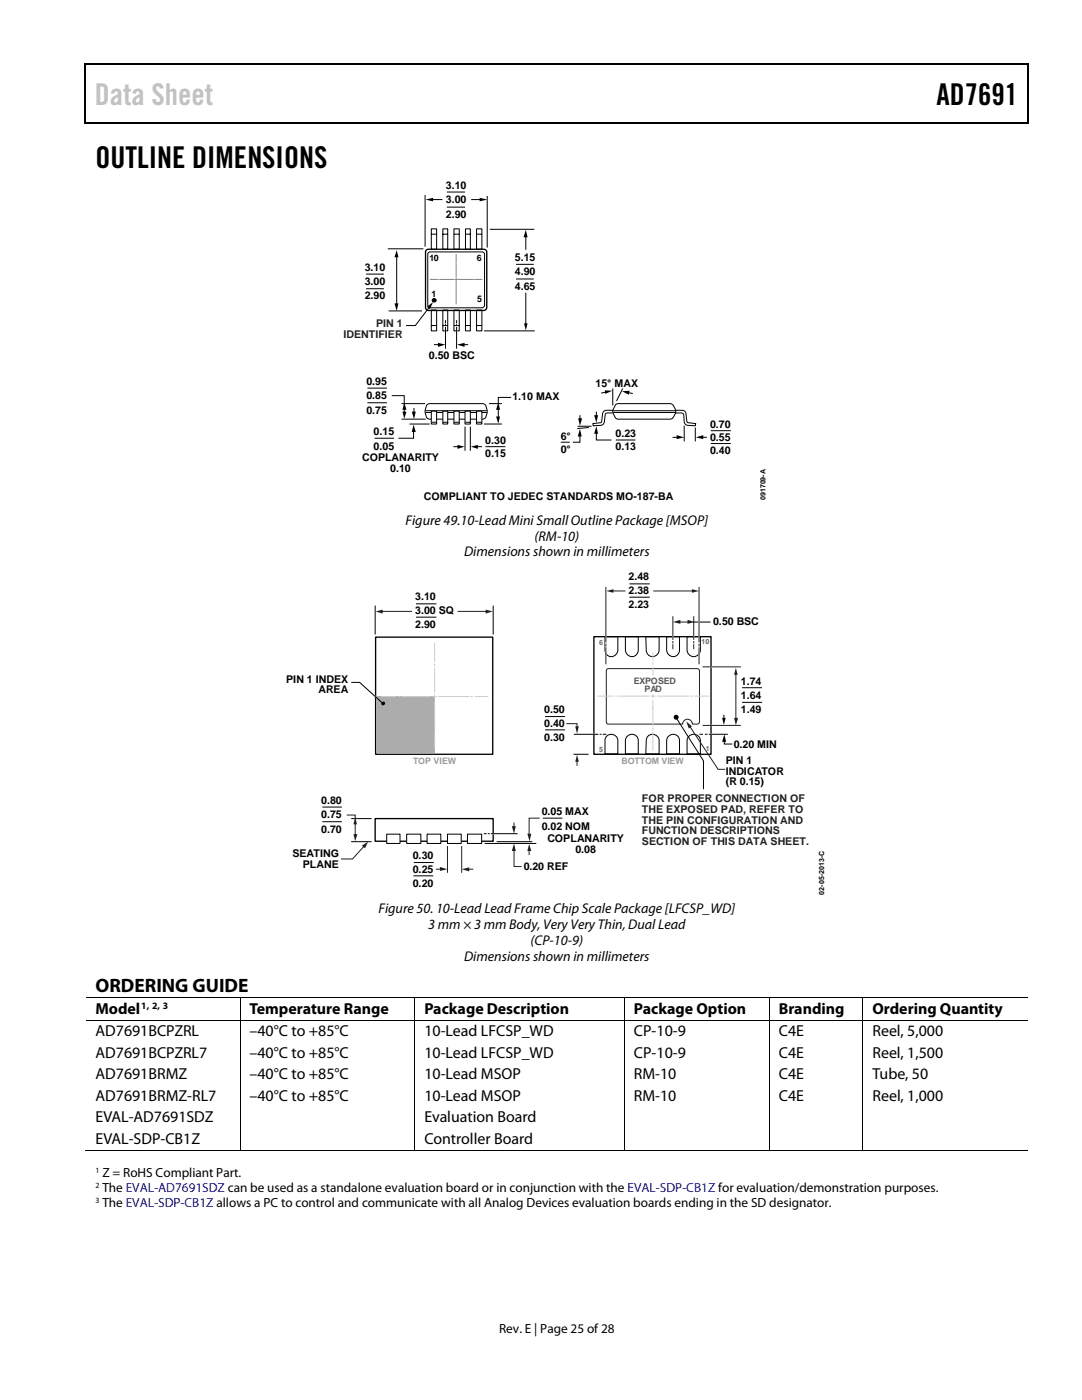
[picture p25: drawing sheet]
<svg xmlns="http://www.w3.org/2000/svg" width="216mm" height="279mm" viewBox="0 0 216 279" stroke-linecap="round" stroke-linejoin="round" font-family="sans-serif">
<defs><g id="words">
<text font-size="6" fill="#c1c1c1" x="18.9" y="21">Data Sheet</text>
<g font-size="6">
<text x="186.9" y="21">AD7691</text>
<text x="19" y="33.6">OUTLINE DIMENSIONS</text>
</g>
<text font-size="3.9" x="19" y="198">ORDERING GUIDE</text>
<g font-size="3.2">
<text x="19" y="202.3">Model</text>
<text x="49.8" y="202.3">Temperature Range</text>
<text x="84.7" y="202.3">Package Description</text>
<text x="126.5" y="202.3">Package Option</text>
<text x="155.4" y="202.3">Branding</text>
<text x="174.1" y="202.3">Ordering Quantity</text>
<text x="19" y="206.8">AD7691BCPZRL</text>
<text x="49.8" y="206.8">–40°C to +85°C</text>
<text x="84.7" y="206.8">10-Lead LFCSP_WD</text>
<text x="126.5" y="206.8">CP-10-9</text>
<text x="155.4" y="206.8">C4E</text>
<text x="174.1" y="206.8">Reel, 5,000</text>
<text x="19" y="211.1">AD7691BCPZRL7</text>
<text x="19" y="215.4">AD7691BRMZ</text>
<text x="49.8" y="211.1">–40°C to +85°C</text>
<text x="49.8" y="215.4">–40°C to +85°C</text>
<text x="84.7" y="211.1">10-Lead LFCSP_WD</text>
<text x="84.7" y="215.4">10-Lead MSOP</text>
<text x="126.5" y="211.1">CP-10-9</text>
<text x="126.5" y="215.4">RM-10</text>
<text x="155.4" y="211.1">C4E</text>
<text x="155.4" y="215.4">C4E</text>
<text x="174.1" y="211.1">Reel, 1,500</text>
<text x="174.1" y="215.4">Tube, 50</text>
<text x="19" y="219.7">AD7691BRMZ-RL7</text>
<text x="49.8" y="219.7">–40°C to +85°C</text>
<text x="84.7" y="219.7">10-Lead MSOP</text>
<text x="126.5" y="219.7">RM-10</text>
<text x="155.4" y="219.7">C4E</text>
<text x="174.1" y="219.7">Reel, 1,000</text>
<text x="19" y="224">EVAL-AD7691SDZ</text>
<text x="84.7" y="224">Evaluation Board</text>
<text x="19" y="228.3">EVAL-SDP-CB1Z</text>
<text x="84.7" y="228.3">Controller Board</text>
</g>
<g font-size="2.8">
<text x="80.9" y="104.7">Figure 49.10-Lead Mini Small Outline Package [MSOP]</text>
<text x="106.7" y="107.9">(RM-10)</text>
<text x="92.6" y="111">Dimensions shown in millimeters</text>
<text x="75.5" y="182.2">Figure 50. 10-Lead Lead Frame Chip Scale Package [LFCSP_WD]</text>
<text x="85.4" y="185.4">3 mm × 3 mm Body, Very Very Thin, Dual Lead</text>
<text x="92.6" y="191.7">Dimensions shown in millimeters</text>
<text x="105.9" y="188.5">(CP-10-9)</text>
</g>
<g font-size="2.6">
<text x="20.4" y="235">Z = RoHS Compliant Part.</text>
<text x="20.4" y="238">The EVAL-AD7691SDZ can be used as a standalone evaluation board or in conjunction with the EVAL-SDP-CB1Z for evaluation/demonstration purposes.</text>
<text x="20.4" y="240.9">The EVAL-SDP-CB1Z allows a PC to control and communicate with all Analog Devices evaluation boards ending in the SD designator.</text>
<text x="99.6" y="266">Rev. E | Page 25 of 28</text>
</g>
<g font-size="2.1">
<text x="89" y="40.6">3.00</text>
<text x="89" y="37.8">3.10</text>
<text x="89" y="43.4">2.90</text>
<text x="102.7" y="52.1">5.15</text>
<text x="72.8" y="56.9">3.00</text>
<text x="72.8" y="59.7">2.90</text>
<text x="72.8" y="54.1">3.10</text>
<text x="102.7" y="57.8">4.65</text>
<text x="102.7" y="54.9">4.90</text>
<text x="85.6" y="71.7">0.50 BSC</text>
<text x="73.1" y="76.9">0.95</text>
<text x="118.8" y="77.1">15° MAX</text>
<text x="73.1" y="82.5">0.75</text>
<text x="73.1" y="79.7">0.85</text>
<text x="102.2" y="79.9">1.10 MAX</text>
<text x="74.6" y="86.9">0.15</text>
<text x="74.6" y="89.7">0.05</text>
<text x="96.8" y="88.6">0.30</text>
<text x="111.9" y="87.8">6°</text>
<text x="122.8" y="89.8">0.13</text>
<text x="122.8" y="87.3">0.23</text>
<text x="141.7" y="88">0.55</text>
<text x="141.7" y="85.5">0.70</text>
<text x="72.2" y="92.1">COPLANARITY</text>
<text x="77.8" y="94.2">0.10</text>
<text x="96.8" y="91.2">0.15</text>
<text x="111.9" y="90.3">0°</text>
<text x="141.7" y="90.6">0.40</text>
<text x="84.6" y="99.9">COMPLIANT TO JEDEC STANDARDS MO-187-BA</text>
<text x="82.9" y="119.7">3.10</text>
<text x="125.4" y="115.7">2.48</text>
<text x="125.4" y="118.6">2.38</text>
<text x="82.9" y="122.5">3.00 SQ</text>
<text x="82.9" y="125.4">2.90</text>
<text x="125.4" y="121.4">2.23</text>
<text x="142.3" y="124.7">0.50 BSC</text>
<text x="57.1" y="136.2">PIN 1 INDEX</text>
<text x="147.9" y="136.7">1.74</text>
<text x="63.6" y="138.3">AREA</text>
<text x="108.6" y="142.3">0.50</text>
<text x="147.9" y="139.5">1.64</text>
<text x="147.9" y="142.3">1.49</text>
<text x="108.6" y="145.1">0.40</text>
<text x="108.6" y="147.9">0.30</text>
<text x="146.4" y="149.2">0.20 MIN</text>
<text x="144.8" y="152.5">PIN 1</text>
<text x="144.8" y="154.6">INDICATOR</text>
<text x="64.1" y="160.5">0.80</text>
<text x="144.8" y="156.7">(R 0.15)</text>
<text x="64.1" y="163.3">0.75</text>
<text x="64.1" y="166.2">0.70</text>
<text x="108.1" y="162.7">0.05 MAX</text>
<text x="108.1" y="165.5">0.02 NOM</text>
<text x="58.3" y="171">SEATING</text>
<text x="60.4" y="173.1">PLANE</text>
<text x="82.4" y="171.4">0.30</text>
<text x="104.5" y="173.6">0.20 REF</text>
<text x="109.2" y="168.1">COPLANARITY</text>
<text x="114.8" y="170.2">0.08</text>
<text x="82.4" y="174.2">0.25</text>
<text x="82.4" y="177">0.20</text>
</g>
<g font-size="2.1" fill="#231f1f">
<text x="75" y="65.2">PIN 1</text>
<text x="68.6" y="67.4">IDENTIFIER</text>
</g>
<g font-size="2.1" fill="#231f20">
<text x="128.1" y="160.2">FOR PROPER CONNECTION OF</text>
<text x="128.1" y="162.3">THE EXPOSED PAD, REFER TO</text>
<text x="128.1" y="164.4">THE PIN CONFIGURATION AND</text>
<text x="128.1" y="166.5">FUNCTION DESCRIPTIONS</text>
<text x="128.1" y="168.7">SECTION OF THIS DATA SHEET.</text>
</g>
<text font-size="1.9" x="28.2" y="201.3">1, 2, 3</text>
<g font-size="1.8">
<text x="85.7" y="52">10</text>
<text x="95.1" y="52">6</text>
<text x="86.1" y="59.2">1</text>
<text x="95.2" y="60.4">5</text>
</g>
<g font-size="1.8" fill="#545857">
<text x="126.4" y="136.5">EXPOSED</text>
<text x="128.6" y="138.1">PAD</text>
</g>
<g font-size="1.8" fill="#9a9a9a">
<text x="82.4" y="152.5">TOP VIEW</text>
<text x="124" y="152.4">BOTTOM VIEW</text>
</g>
<g font-size="1.6">
<text x="19" y="234.1">1</text>
<text x="19" y="237.1">2</text>
<text x="19" y="240.1">3</text>
</g>
<g font-size="1.4">
<text x="152.7" y="99.8" transform="rotate(-90 152.7 99.8)">091709-A</text>
<text x="164.5" y="178.5" transform="rotate(-90 164.5 178.5)">02-05-2013-C</text>
</g>
<g font-size="1.4" fill="#636363">
<text x="119.6" y="128.8">6</text>
<text x="140" y="128.5">10</text>
<text x="140.9" y="149.8">1</text>
<text x="119.5" y="150.1">5</text>
</g>
</g></defs>
<g fill="#000">
<path d="M16.9 12.7h.2v1h-.2zM16.9 12.7h.2v.3h-.2zM82.5 12.7h.3v.3h-.3zM205.1 12.7h.2v1h-.2zM205.1 12.7h.2v.3h-.2zM16.9 24.4h.2v.3h-.2zM82.3 24.4h.2v.3h-.2zM84.9 39.8l1.5-.3v.7zM205.1 24.4h.2v.3h-.2zM79.2 49.9l.3 1.4h-.8zM95.7 39.5l1.5 .3-1.5 .4zM104.9 45.9l.4 1.5h-.8z"/>
<path d="M78.7 60.5h.8l-.3 1.6zM85.2 61.3l1.2-1-.6 1.4zM87.4 68.4l1.5 .4-1.5 .4zM91.2 68.8l1.5-.4v.8zM104.6 64.5h.7l-.4 1.4zM47.8 199h.2v.2h-.2zM82.7 199h.2v.2h-.2zM124.5 199h.2v.2h-.2zM153.4 199h.2v.2h-.2zM172.1 199h.2v.2h-.2zM47.8 203.5h.2v.2h-.2zM82.7 203.5h.2v.2h-.2z"/>
<path d="M124.5 203.5h.2v.2h-.2zM153.4 203.5h.2v.2h-.2zM172.1 203.5h.2v.2h-.2zM47.8 229.5h.2v.1h-.2zM82.7 229.5h.2v.1h-.2zM124.5 229.5h.2v.1h-.2zM153.4 229.5h.2v.1h-.2zM172.1 229.5h.2v.1h-.2z"/>
<circle cx="86.7" cy="59.9" r=".38"/>
</g>
<path d="M17 13.7v10.7M17.1 12.8h65.4M82.8 12.8h122.3M205.2 13.7v10.7M17.1 24.5h188" fill="none" stroke="#000" stroke-width=".25"/>
<g fill="none" stroke="#000" stroke-width=".2">
<path d="M84.8 39v10.1M86.1 39.8h2.1M89.2 38.3h3.6M94.1 39.8h1.9M97.2 39.2v10.1M73 57.6h3.6M73 54.7h3.6M77.5 49.7h6.9M79.2 51.1v9.7M85.4 50.5l.5-.2h10.3l.4 .2v10.7l-.4 .2h-10.6l-.2-.5zM86.1 45.7h1v4h-1zM86.2 46.7h.8"/>
<path d="M88.4 45.7h.9v4h-.9zM88.4 46.7h.9M89.2 41.3h3.6M90.6 45.7h1v4h-1zM90.7 46.7h.9M92.9 45.7h1v4h-1zM92.9 46.7h1M95.1 45.7h1.1v4h-1.1zM95.2 46.7h.9M97.8 45.8h8.7M103 55.7h3.5M103 52.8h3.5"/>
<path d="M104.9 58.5v6.3M104.9 47.1v2.6M77.7 62h6.4M85.7 61.3l-2.8 3.7h-1.9M86.1 61.9h1v4.1h-1zM86.2 65h.8M86.7 68.8h1M88.4 61.9h.9v4.1h-.9zM88.4 65h.9M88.9 65.3v4.2M88.9 64.8v.2M88.9 64v.4"/>
<path d="M90.6 61.9h1v4.1h-1zM90.7 65h.9M91.1 64v.4M91.1 64.8v.2M91.1 65.3v4.2M92.4 68.8h.9M92.9 61.9h1v4.1h-1zM92.9 65h1M95.1 61.9h1.1v4.1h-1.1zM95.2 65h.9M96.7 66h9.9M80.2 83.7h4.6"/>
<path d="M80.2 80.6h4.5M81.8 84.6h3.8M85 82h12M85 82.3h12M85.3 80.7l.4-.1h10.6a1.3 1.3 0 0 1 .9 1.3v.6a1.17 1.17 0 0 1-.9 1.2h-10.6a1.45 1.45 0 0 1-.9-1.8zM96.7 84.6h3.3M96.9 89.1h3.9M97.7 80.6h2.3M112 88.3h1.6M122.4 82h12.4M122.4 82.3h12.4M122.9 80.7l.4-.1h10.6a1.82 1.82 0 0 1 .9 1.9l-.2 .4a1.03 1.03 0 0 1-.8 .8h-10.5a1.76 1.76 0 0 1-1-1.8z"/>
<path d="M123 87.8h3.7M136.5 85.1v2.9M138.7 85.4v2.6M141.9 88.5h3.8M141.9 86h3.8M17.1 199.1h30.7M47.9 199.2v4.3M48 199.1h34.7M82.8 199.2v4.3M82.9 199.1h41.6M124.6 199.2v4.3M124.7 199.1h28.7"/>
<path d="M153.5 199.2v4.3M153.6 199.1h18.5M172.2 199.2v4.3M172.3 199.1h32.8M17.1 203.6h30.7M47.9 203.7v25.8M48 203.6h34.7M82.8 203.7v25.8M82.9 203.6h41.6M124.6 203.7v25.8M124.7 203.6h28.7M153.5 203.7v25.8"/>
<path d="M153.6 203.6h18.5M172.2 203.7v25.8M172.3 203.6h32.8M16.9 229.6h30.9M48 229.6h34.7M82.9 229.6h41.6M124.7 229.6h28.7M153.6 229.6h18.5M172.3 229.6h32.8"/>
<circle cx="86.7" cy="59.9" r=".38"/>
</g>
<path d="M85 50l.4-.3h11.1l.5 .3 .1 11.3a.61 .61 0 0 1-.6 .7l-11.3-.1-.3-.6z" fill="none" stroke="#000" stroke-width=".27"/>
<g fill="none" stroke="#808285" stroke-width=".2">
<path d="M85.9 55.8h1.3M87.5 55.8h.1M87.8 55.8h2.8M90.8 55.8h.4M91 50.8v1.7M91 53.1v2.2M91 52.8v.1M91 56.1v2.3M91 58.6v.2M91 59v1.6M91 55.6v.3M91.4 55.8h3"/>
<path d="M94.6 55.8h.1M94.9 55.8h1.3"/>
</g>
<path d="M88.9 64.7v1.7M91.1 64.7v1.7" fill="none" stroke="#fff" stroke-width=".27"/>
<path d="M92.8 82.1h1.1v2.5h-1.1z" fill="#fff" stroke="#000" stroke-width=".2"/>
<path d="M93 84.3h.9" fill="none" stroke="#000" stroke-width=".2"/>
<path d="M90.6 82.1h1v2.5h-1z" fill="#fff" stroke="#000" stroke-width=".2"/>
<path d="M90.7 84.3h.8" fill="none" stroke="#000" stroke-width=".2"/>
<path d="M88.4 82.1h.9v2.5h-.9z" fill="#fff" stroke="#000" stroke-width=".2"/>
<path d="M88.5 84.3h.8" fill="none" stroke="#000" stroke-width=".2"/>
<path d="M86.1 82.1h1v2.5h-1z" fill="#fff" stroke="#000" stroke-width=".2"/>
<path d="M86.2 84.3h.8" fill="none" stroke="#000" stroke-width=".2"/>
<path d="M95.1 82.1h1.1v2.5h-1.1z" fill="#fff" stroke="#000" stroke-width=".2"/>
<g fill="none" stroke="#000" stroke-width=".2">
<path d="M73.3 77.5h3.9M78.2 79h2.5v1.6M102 79.3h-2.6v1.3M120.9 78.3l-.8 .1M122.3 77.6v3.2M124.2 77.6l-1.1 2.3M125.3 78.3l.9 .2M73.3 80.4h3.9M74.7 87.5h3.9M80.7 81.5v.9M82.5 86v1.5h-3M82.6 81.5v.9"/>
<path d="M90.6 89.1h.9M92.8 85.2v4.6M93.9 85.2v4.6M95.1 89.1h1M95.2 84.3h.9M99.4 81.5v1.9M115.4 85.1h2.5M115.7 82.9v.8M115.7 86.8v1.5h-1.4M117.4 85.3l-2.1 .2M119 86.3v1.5h3M119 82.2v.9"/>
<path d="M122.3 81.9h-1.3a.78 .78 0 0 0-.8 .7l-.2 1.6-1.7 .3 .1 .5 1.4-.1a.78 .78 0 0 0 .8-.7l.2-1.6 .4-.2h1M134.3 87.3h1M134.8 81.9h1.3a.72 .72 0 0 1 .8 .7l.3 1.7 1.6 .2-.1 .5-1.4-.1a.78 .78 0 0 1-.8-.7l-.2-1.6-.4-.2h-1.1M140.1 87.3h.9M120.7 127.1h2.6v2.6a1.28 1.28 0 0 1-1.3 1.4 1.28 1.28 0 0 1-1.3-1.4zM124.8 127.1h2.6v2.6a1.28 1.28 0 0 1-1.3 1.4 1.28 1.28 0 0 1-1.3-1.4zM128.9 127.1h2.6v2.6a1.31 1.31 0 0 1-1.4 1.3 1.31 1.31 0 0 1-1.2-1.6zM133 127.1h2.6v2.6a1.28 1.28 0 0 1-1.3 1.4 1.28 1.28 0 0 1-1.3-1.4zM137.1 127.1h2.7v2.6a1.33 1.33 0 0 1-1.4 1.4 1.33 1.33 0 0 1-1.3-1.4zM121.2 146.8a1.32 1.32 0 0 1 2.1 1v2.6h-2.6v-2.6l.1-.4zM125.1 147a1.28 1.28 0 0 1 1.4-.4 1.28 1.28 0 0 1 .9 1.2v2.6h-2.6v-2.6zM129.4 146.8a1.32 1.32 0 0 1 2.1 1v2.6h-2.6v-2.3a1.41 1.41 0 0 1 .5-1.3z"/>
<path d="M133.3 147a1.28 1.28 0 0 1 1.4-.4 1.28 1.28 0 0 1 .9 1.2v2.6h-2.6v-2.6zM137.4 147a1.35 1.35 0 0 1 1.4-.4 1.35 1.35 0 0 1 1 1.2v2.6h-2.7v-2.6z"/>
</g>
<g fill="#000">
<path d="M120.7 77.9l1.5 .1-1.4 .6zM124.1 78.1l1.5-.1-.1 .8zM80.3 82.1h.8l-.4 1.5zM80.7 80.3l.4 1.5h-.8zM82.2 82.1h.8l-.4 1.6zM82.5 84.7l.5 1.5h-.8zM91.3 88.8l1.4 .3-1.4 .5zM93.9 89.1l1.5-.3v.8zM99 83.1h.8l-.4 1.4zM99.4 80.3l.4 1.5h-.8zM115.4 83.5h.8l-.5 1.5zM115.7 85.6l.4 1.5h-.8z"/>
<path d="M118.6 82.9h.7l-.3 1.5zM119 85.1l.3 1.5h-.7zM135 86.8l1.5 .5-1.5 .3zM138.8 87.3l1.5-.5v.8z"/>
</g>
<path d="M74.9 127.2h23.4v23.3h-23.4zM118.5 127.1h23.4v23.4h-23.4zM74.9 163.4h23.5v4.5h-23.5z" fill="none" stroke="#000" stroke-width=".27"/>
<g fill="#fff" stroke="#000" stroke-width=".2">
<path d="M77.2 166.5h2.6v1.8h-2.6z"/>
<path d="M93.3 166.5h2.8v1.8h-2.8z"/>
<path d="M85.2 166.5h2.8v1.8h-2.8z"/>
<path d="M89.3 166.5h2.7v1.8h-2.7z"/>
<path d="M81.1 166.5h2.9v1.8h-2.9z"/>
</g>
<path d="M82.5 174.8h4M82.6 172.1h3.9" fill="none" stroke="#000" stroke-width=".2"/>
<path d="M87.1 173.5h1M89.3 169v5.1M92.1 169v5.1" fill="none" stroke="#231f20" stroke-width=".2"/>
<path d="M87.8 173l1.5 .5-1.5 .3z" fill="#231f20"/>
<path d="M93.4 173.5h.9" fill="none" stroke="#231f20" stroke-width=".2"/>
<path d="M92.1 173.5l1.5-.4v.8z" fill="#231f20"/>
<path d="M74.7 138.8l.5 .4" fill="none" stroke="#fff" stroke-width=".27"/>
<path d="M75 139h11.7v11.4h-11.7z" fill="#acacac"/>
<path d="M70.1 136.2h1.7l4.7 4.2M74.9 121v5.5M98.4 121v5.5" fill="none" stroke="#000" stroke-width=".2"/>
<circle cx="76.5" cy="140.4" r=".39" fill="#000"/>
<path d="M91.4 122h5.8" fill="none" stroke="#231f20" stroke-width=".2"/>
<path d="M96.9 121.7l1.4 .3-1.4 .5z" fill="#231f20"/>
<path d="M76.1 122h6" fill="none" stroke="#231f20" stroke-width=".2"/>
<path d="M74.9 122l1.5-.3v.8z" fill="#231f20"/>
<path d="M148.1 137.2h4M148.1 140.2h4M64.3 161.1h3.9M64.3 164h3.9M70.1 163.4h4.1M70.1 168h4.1" fill="none" stroke="#000" stroke-width=".2"/>
<path d="M69.2 162.7h1.7v.7M70.9 164.3v2.4" fill="none" stroke="#231f20" stroke-width=".2"/>
<g fill="#231f20">
<path d="M70.9 163l.3 1.5h-.7z"/>
<path d="M70.5 166.5h.8l-.4 1.4z"/>
</g>
<path d="M72.6 168.9l-2.3 2.5h-2.3" fill="none" stroke="#231f20" stroke-width=".2"/>
<path d="M72.2 168.8l1.2-.8-.6 1.3z" fill="#231f20"/>
<path d="M96.8 168.3h10.1M99.2 168h6.9" fill="none" stroke="#000" stroke-width=".2"/>
<path d="M102.6 164.3v.8" fill="none" stroke="#231f20" stroke-width=".2"/>
<path d="M102.1 164.9h.8l-.3 1.5z" fill="#231f20"/>
<path d="M102.6 169.6v3.3h1.5" fill="none" stroke="#231f20" stroke-width=".2"/>
<path d="M102.6 168.3l.3 1.5h-.8z" fill="#231f20"/>
<path d="M105.6 169.6v.9" fill="none" stroke="#231f20" stroke-width=".2"/>
<path d="M105.6 168.4l.4 1.4h-.8z" fill="#231f20"/>
<path d="M107.7 163.3h-2.1v3.3" fill="none" stroke="#231f20" stroke-width=".2"/>
<path d="M105.2 166.4h.8l-.3 1.5z" fill="#231f20"/>
<path d="M108.8 143h4M108.8 145.7h4M114.4 150.5h3M108.3 163.3h3.9" fill="none" stroke="#000" stroke-width=".2"/>
<path d="M115.1 151.8v.9" fill="none" stroke="#231f20" stroke-width=".2"/>
<path d="M115.1 150.6l.4 1.4h-.7z" fill="#231f20"/>
<path d="M113 144.4h2.1v.8" fill="none" stroke="#231f20" stroke-width=".2"/>
<path d="M114.8 145h.7l-.4 1.5z" fill="#231f20"/>
<path d="M134.3 126.9v.4M138.4 126.9v.4M118.2 146.5h.5" fill="none" stroke="#fff" stroke-width=".27"/>
<path d="M114.6 146.5h4.7M119.7 146.5h.2M120.4 146.5h.5" fill="none" stroke="#000" stroke-width=".2"/>
<path d="M134.3 123.1v4.5M134.3 128v.3M134.3 128.7v.8M138.4 123.1v4.5M138.4 128v.3M138.4 128.7v.8M146.8 134.4v9.1" fill="none" stroke="#231f20" stroke-width=".2"/>
<g fill="#231f20">
<path d="M146.5 143.3h.8l-.5 1.5z"/>
<path d="M146.8 133.3l.4 1.4h-.7z"/>
</g>
<path d="M135.5 124.1h1.9" fill="none" stroke="#231f20" stroke-width=".2"/>
<g fill="#231f20">
<path d="M134.3 124.1l1.5-.4v.8z"/>
<path d="M137.2 123.7l1.4 .4-1.4 .4z"/>
</g>
<path d="M138.2 124.1h3.6M96.6 166.4h.4M97.4 166.4h.2M98.1 166.4h5.1" fill="none" stroke="#000" stroke-width=".2"/>
<path d="M141.7 133.1h.4M141.7 144.8h.4M98.2 166.4h.4" fill="none" stroke="#fff" stroke-width=".27"/>
<path d="M130.5 117.9h7.8M121.2 133.5h18.1l.3 .4v10.2l-.3 .4h-1.1a.97 .97 0 0 0-1-1 .97 .97 0 0 0-1 1h-15l-.2-.4v-10.2zM140.3 133.1h7.4M140.3 144.8h7.4" fill="none" stroke="#231f20" stroke-width=".2"/>
<g fill="none" stroke="#cdcdcd" stroke-width=".2">
<path d="M76.1 139h2.8M79.5 139h.2M80.2 139h5.7M86.4 139h.7M86.7 128.4v3.6M86.7 132.6v.3M86.7 133.4v4.7M86.7 138.7v.7M86.7 139.9v4.8M87.5 139h6M94 139h.2M94.8 139h2.5"/>
<path d="M119.3 138.9h3M122.8 138.9h.3M123.6 138.9h5.9M129.9 138.9h.8M130.3 130.3v1.5M130.3 132.2v.4M130.3 133.1v1.6M130.3 138.6v.7M130.3 139.8v5.1M131.2 138.9h6.2M137.8 138.9h.4M138.7 138.9h2.6"/>
<path d="M86.7 145.1v.4M86.7 146v3.5M130.3 145.3v.4M130.3 146.2v3.5"/>
</g>
<path d="M138.1 117.6l1.4 .3-1.4 .4z" fill="#231f20"/>
<path d="M122.1 117.9h2.6" fill="none" stroke="#231f20" stroke-width=".2"/>
<path d="M121 117.9l1.4-.3v.7z" fill="#231f20"/>
<path d="M125.6 116.5h4.1M125.6 119.2h4.1M83 120.5h4.1M83 123.2h4.1" fill="none" stroke="#000" stroke-width=".2"/>
<path d="M137.6 145l5.7 8.5h1.4" fill="none" stroke="#231f20" stroke-width=".2"/>
<path d="M136.9 144l1.2 1-.7 .4z" fill="#231f20"/>
<path d="M120.9 126.6v4.5M121 122.9v.4M139.5 123.9v.4M139.5 126.6v4.5M141.6 146.5h.5" fill="none" stroke="#fff" stroke-width=".27"/>
<path d="M120.9 117.2v10.9M139.5 117.2v10.9M120.9 128.6v.3M120.9 129.3v3.2M139.5 128.6v.3M139.5 129.3v3.2" fill="none" stroke="#231f20" stroke-width=".2"/>
<path d="M134.9 143.2l5.5 8.7v5.5M139.6 146.5h.7M140.6 146.5h.6M141.4 146.5h3.8M144.4 142.7v.8M144.5 147.8v.7h1.6" fill="none" stroke="#000" stroke-width=".2"/>
<g fill="#000">
<path d="M144.1 143.3h.7l-.4 1.4zM144.5 146.5l.4 1.5h-.8z"/>
<circle cx="134.9" cy="143.1" r=".49"/>
</g>
<use href="#words"/>
</svg>
